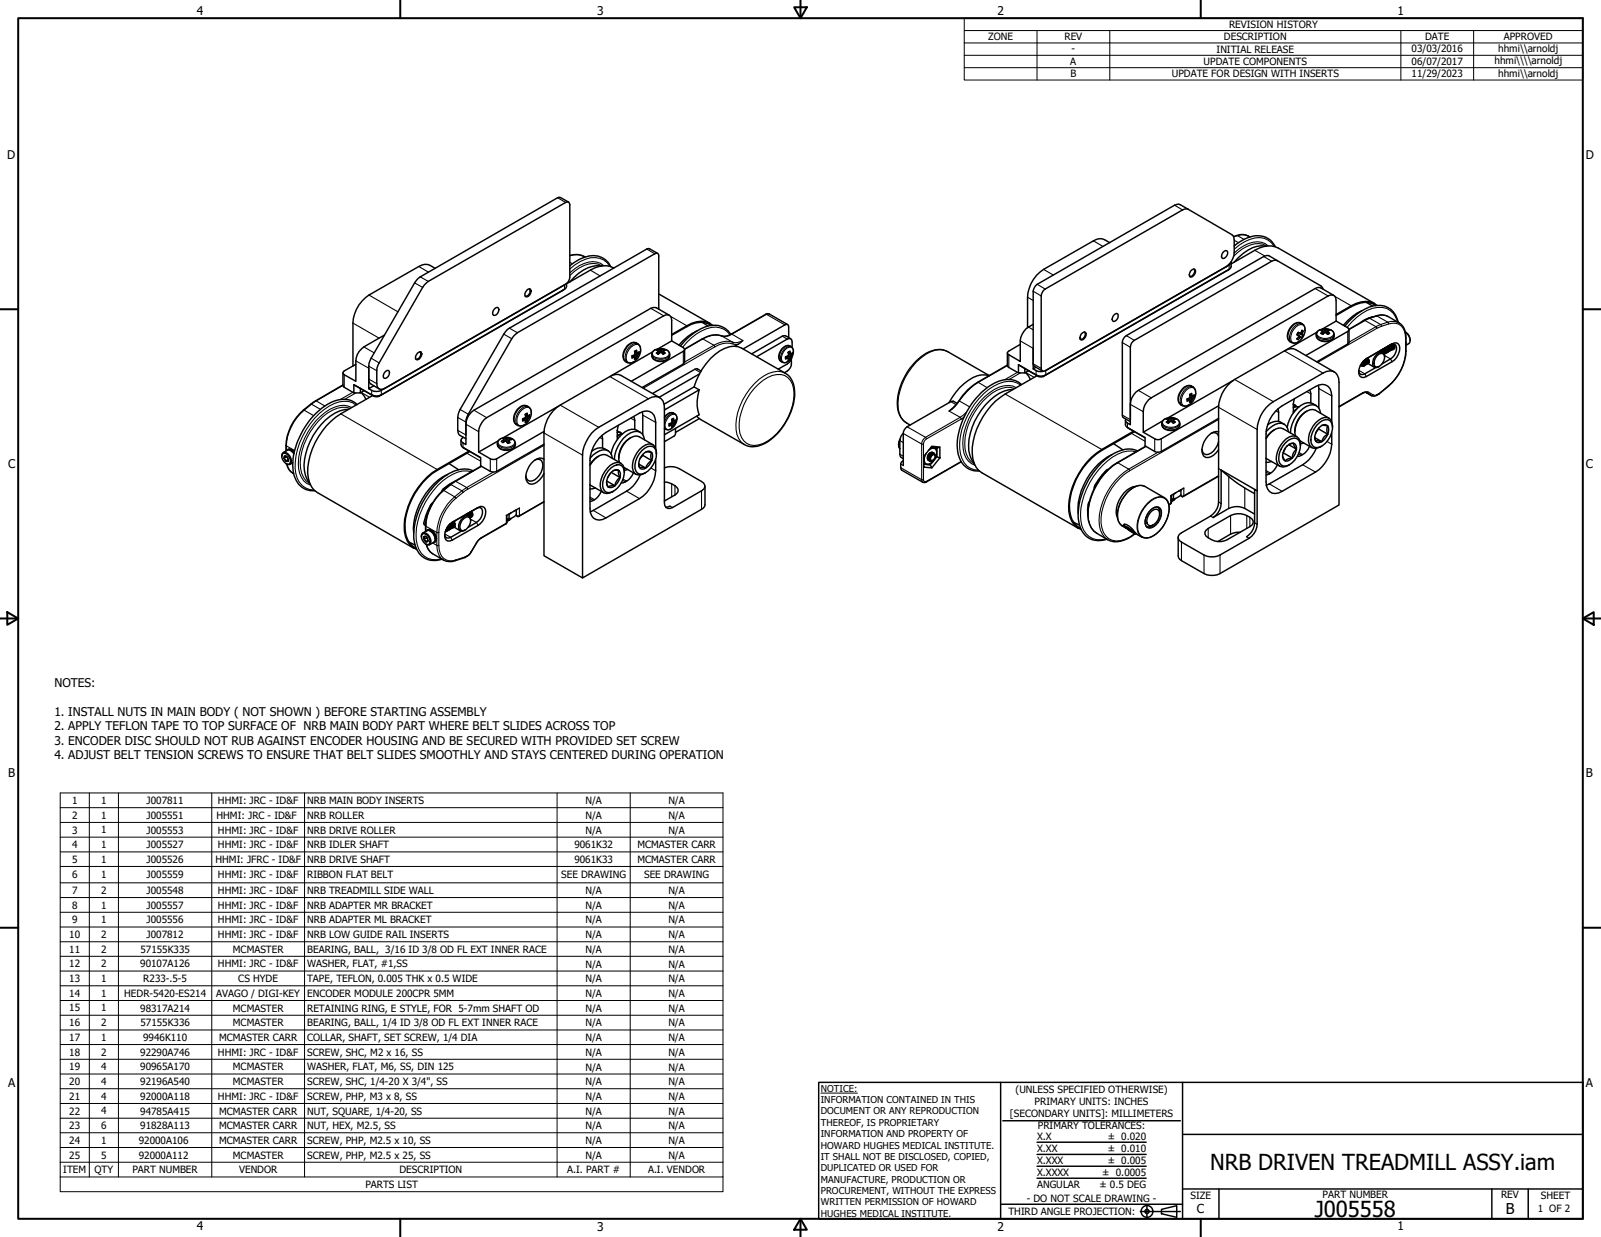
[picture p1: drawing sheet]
<svg xmlns="http://www.w3.org/2000/svg" width="559mm" height="432mm" viewBox="0 0 559 432" stroke-linecap="round" stroke-linejoin="round" font-family="sans-serif">
<defs><g id="words">
<g font-size="7.7">
<text x="422.3" y="408.3">NRB DRIVEN TREADMILL ASSY.iam</text>
<text x="458.9" y="424.8">J005558</text>
</g>
<text font-size="5.2" x="525.5" y="423.8">B</text>
<text font-size="4.3" x="417.8" y="423.5">C</text>
<g font-size="4.2">
<text x="68.7" y="5.3">4</text>
<text x="208.4" y="5.3">3</text>
<text x="348.1" y="5.3">2</text>
<text x="487.8" y="5.3">1</text>
<text x="2.5" y="55.5">D</text>
<text x="553.5" y="55.5">D</text>
<text x="2.8" y="163.4">C</text>
<text x="553.5" y="163.4">C</text>
<text x="19" y="239.8">NOTES:</text>
<text x="19" y="249.9">1. INSTALL NUTS IN MAIN BODY ( NOT SHOWN ) BEFORE STARTING ASSEMBLY</text>
<text x="19" y="254.9">2. APPLY TEFLON TAPE TO TOP SURFACE OF NRB MAIN BODY PART WHERE BELT SLIDES ACROSS TOP</text>
<text x="19" y="259.9">3. ENCODER DISC SHOULD NOT RUB AGAINST ENCODER HOUSING AND BE SECURED WITH PROVIDED SET SCREW</text>
<text x="19" y="264.9">4. ADJUST BELT TENSION SCREWS TO ENSURE THAT BELT SLIDES SMOOTHLY AND STAYS CENTERED DURING OPERATION</text>
<text x="2.9" y="271.4">B</text>
<text x="553.5" y="271.4">B</text>
<text x="2.8" y="379.3">A</text>
<text x="553.5" y="379.3">A</text>
<text x="68.7" y="429.5">4</text>
<text x="208.4" y="429.6">3</text>
<text x="348.1" y="429.6">2</text>
<text x="487.8" y="429.5">1</text>
</g>
<g font-size="3.5">
<text x="429" y="9.8">REVISION HISTORY</text>
<text x="344.9" y="14.1">ZONE</text>
<text x="371.5" y="14.1">REV</text>
<text x="427.2" y="14.1">DESCRIPTION</text>
<text x="497.4" y="14.1">DATE</text>
<text x="524.9" y="14.1">APPROVED</text>
<text x="373.6" y="22.7">A</text>
<text x="374" y="18.3">-</text>
<text x="420.1" y="22.7">UPDATE COMPONENTS</text>
<text x="424.6" y="18.4">INITIAL RELEASE</text>
<text x="492.7" y="18.2">03/03/2016</text>
<text x="492.7" y="22.5">06/07/2017</text>
<text x="521.6" y="22.4">hhmi\\\\arnoldj</text>
<text x="522.9" y="18.1">hhmi\\arnoldj</text>
<text x="373.6" y="27.1">B</text>
<text x="409" y="27.1">UPDATE FOR DESIGN WITH INSERTS</text>
<text x="492.7" y="26.9">11/29/2023</text>
<text x="522.9" y="26.7">hhmi\\arnoldj</text>
<text x="25.1" y="280.7">1</text>
<text x="35.3" y="280.7">1</text>
<text x="51.2" y="280.7">J007811</text>
<text x="76.1" y="280.7">HHMI: JRC - ID&amp;F</text>
<text x="107.2" y="280.7">NRB MAIN BODY INSERTS</text>
<text x="204.3" y="280.7">N/A</text>
<text x="233.3" y="280.7">N/A</text>
<text x="25.1" y="285.8">2</text>
<text x="35.3" y="285.8">1</text>
<text x="51.2" y="285.8">J005551</text>
<text x="75.6" y="285.8">HHMI: JRC - ID&amp;F</text>
<text x="107.2" y="285.8">NRB ROLLER</text>
<text x="204.3" y="285.8">N/A</text>
<text x="233.3" y="285.8">N/A</text>
<text x="25.1" y="291">3</text>
<text x="35.3" y="290.9">1</text>
<text x="51.2" y="291">J005553</text>
<text x="76.1" y="291">HHMI: JRC - ID&amp;F</text>
<text x="107.2" y="291">NRB DRIVE ROLLER</text>
<text x="204.3" y="291">N/A</text>
<text x="233.3" y="291">N/A</text>
<text x="25.1" y="296">4</text>
<text x="35.3" y="296">1</text>
<text x="51.2" y="296.1">J005527</text>
<text x="76.1" y="296.1">HHMI: JRC - ID&amp;F</text>
<text x="107.2" y="296.1">NRB IDLER SHAFT</text>
<text x="200.5" y="296.1">9061K32</text>
<text x="222.5" y="296.1">MCMASTER CARR</text>
<text x="25.1" y="301.2">5</text>
<text x="35.3" y="301.2">1</text>
<text x="51.2" y="301.2">J005526</text>
<text x="75.2" y="301.2">HHMI: JFRC - ID&amp;F</text>
<text x="107.2" y="301.2">NRB DRIVE SHAFT</text>
<text x="200.5" y="301.2">9061K33</text>
<text x="222.5" y="301.2">MCMASTER CARR</text>
<text x="25.1" y="306.3">6</text>
<text x="35.3" y="306.3">1</text>
<text x="51.2" y="306.3">J005559</text>
<text x="76.1" y="306.3">HHMI: JRC - ID&amp;F</text>
<text x="107.2" y="306.3">RIBBON FLAT BELT</text>
<text x="195.8" y="306.3">SEE DRAWING</text>
<text x="224.8" y="306.3">SEE DRAWING</text>
<text x="25.1" y="312">7</text>
<text x="25.1" y="317.2">8</text>
<text x="35.3" y="312">2</text>
<text x="35.3" y="317.2">1</text>
<text x="51.2" y="312">J005548</text>
<text x="51.2" y="317.2">J005557</text>
<text x="76.1" y="312">HHMI: JRC - ID&amp;F</text>
<text x="76.1" y="317.2">HHMI: JRC - ID&amp;F</text>
<text x="107.2" y="312">NRB TREADMILL SIDE WALL</text>
<text x="107.2" y="317.2">NRB ADAPTER MR BRACKET</text>
<text x="204.3" y="312.1">N/A</text>
<text x="204.3" y="317.2">N/A</text>
<text x="233.3" y="312.1">N/A</text>
<text x="233.3" y="317.2">N/A</text>
<text x="25.1" y="322.3">9</text>
<text x="35.3" y="322.3">1</text>
<text x="51.2" y="322.3">J005556</text>
<text x="76.1" y="322.3">HHMI: JRC - ID&amp;F</text>
<text x="107.2" y="322.3">NRB ADAPTER ML BRACKET</text>
<text x="204.3" y="322.3">N/A</text>
<text x="233.3" y="322.3">N/A</text>
<text x="24.2" y="327.5">10</text>
<text x="35.3" y="327.5">2</text>
<text x="51.2" y="327.5">J007812</text>
<text x="76.1" y="327.5">HHMI: JRC - ID&amp;F</text>
<text x="107.2" y="327.5">NRB LOW GUIDE RAIL INSERTS</text>
<text x="204.3" y="327.5">N/A</text>
<text x="233.3" y="327.5">N/A</text>
<text x="24.2" y="332.5">11</text>
<text x="35.3" y="332.5">2</text>
<text x="49" y="332.5">57155K335</text>
<text x="81.3" y="332.5">MCMASTER</text>
<text x="107.2" y="332.6">BEARING, BALL, 3/16 ID 3/8 OD FL EXT INNER RACE</text>
<text x="204.3" y="332.6">N/A</text>
<text x="233.3" y="332.6">N/A</text>
<text x="24.2" y="337.7">12</text>
<text x="35.3" y="337.7">2</text>
<text x="49" y="337.7">90107A126</text>
<text x="76.1" y="337.7">HHMI: JRC - ID&amp;F</text>
<text x="107.2" y="337.7">WASHER, FLAT, #1,SS</text>
<text x="204.3" y="337.8">N/A</text>
<text x="233.3" y="337.8">N/A</text>
<text x="24.2" y="342.8">13</text>
<text x="24.2" y="348">14</text>
<text x="35.3" y="342.8">1</text>
<text x="35.3" y="348">1</text>
<text x="43.3" y="348">HEDR-5420-ES214</text>
<text x="50" y="342.8">R233-.5-5</text>
<text x="75.5" y="348">AVAGO / DIGI-KEY</text>
<text x="83.2" y="342.8">CS HYDE</text>
<text x="107.2" y="342.8">TAPE, TEFLON, 0.005 THK x 0.5 WIDE</text>
<text x="107.2" y="348">ENCODER MODULE 200CPR 5MM</text>
<text x="204.3" y="342.9">N/A</text>
<text x="204.3" y="348">N/A</text>
<text x="233.3" y="342.9">N/A</text>
<text x="233.3" y="348">N/A</text>
<text x="24.2" y="353.1">15</text>
<text x="35.3" y="353.1">1</text>
<text x="49" y="353.1">98317A214</text>
<text x="81.3" y="353.1">MCMASTER</text>
<text x="107.2" y="353.1">RETAINING RING, E STYLE, FOR 5-7mm SHAFT OD</text>
<text x="204.3" y="353.1">N/A</text>
<text x="233.3" y="353.1">N/A</text>
<text x="24.2" y="358.3">16</text>
<text x="35.3" y="358.3">2</text>
<text x="49" y="358.3">57155K336</text>
<text x="81.3" y="358.3">MCMASTER</text>
<text x="107.2" y="358.3">BEARING, BALL, 1/4 ID 3/8 OD FL EXT INNER RACE</text>
<text x="204.3" y="358.3">N/A</text>
<text x="233.3" y="358.3">N/A</text>
<text x="24.2" y="363.3">17</text>
<text x="35.3" y="363.3">1</text>
<text x="50" y="363.3">9946K110</text>
<text x="76.5" y="363.3">MCMASTER CARR</text>
<text x="107.2" y="363.4">COLLAR, SHAFT, SET SCREW, 1/4 DIA</text>
<text x="204.3" y="363.4">N/A</text>
<text x="233.3" y="363.4">N/A</text>
<text x="24.2" y="368.5">18</text>
<text x="35.3" y="368.5">2</text>
<text x="49" y="368.5">92290A746</text>
<text x="76.1" y="368.5">HHMI: JRC - ID&amp;F</text>
<text x="107.2" y="368.5">SCREW, SHC, M2 x 16, SS</text>
<text x="204.3" y="368.6">N/A</text>
<text x="233.3" y="368.6">N/A</text>
<text x="24.2" y="373.6">19</text>
<text x="35.3" y="373.6">4</text>
<text x="49" y="373.6">90965A170</text>
<text x="81.3" y="373.6">MCMASTER</text>
<text x="107.2" y="373.6">WASHER, FLAT, M6, SS, DIN 125</text>
<text x="204.3" y="373.7">N/A</text>
<text x="233.3" y="373.7">N/A</text>
<text x="24.2" y="378.8">20</text>
<text x="24.2" y="383.9">21</text>
<text x="35.3" y="378.8">4</text>
<text x="35.3" y="383.9">4</text>
<text x="49" y="378.8">92196A540</text>
<text x="49" y="383.9">92000A118</text>
<text x="76.1" y="383.9">HHMI: JRC - ID&amp;F</text>
<text x="81.3" y="378.8">MCMASTER</text>
<text x="107.2" y="378.8">SCREW, SHC, 1/4-20 X 3/4&quot;, SS</text>
<text x="107.2" y="383.9">SCREW, PHP, M3 x 8, SS</text>
<text x="204.3" y="378.8">N/A</text>
<text x="204.3" y="383.9">N/A</text>
<text x="233.3" y="378.8">N/A</text>
<text x="233.3" y="383.9">N/A</text>
<text x="354.5" y="381.6">(UNLESS SPECIFIED OTHERWISE)</text>
<text x="24.2" y="389.1">22</text>
<text x="35.3" y="389">4</text>
<text x="49" y="389.1">94785A415</text>
<text x="76.5" y="389.1">MCMASTER CARR</text>
<text x="107.2" y="389.1">NUT, SQUARE, 1/4-20, SS</text>
<text x="204.3" y="389.1">N/A</text>
<text x="233.3" y="389.1">N/A</text>
<text x="352.5" y="390">[SECONDARY UNITS]: MILLIMETERS</text>
<text x="361.1" y="385.8">PRIMARY UNITS: INCHES</text>
<text x="24.2" y="394.1">23</text>
<text x="35.3" y="394.1">6</text>
<text x="49" y="394.1">91828A113</text>
<text x="76.5" y="394.1">MCMASTER CARR</text>
<text x="107.2" y="394.1">NUT, HEX, M2.5, SS</text>
<text x="204.3" y="394.2">N/A</text>
<text x="233.3" y="394.2">N/A</text>
<text x="362.3" y="394.1">PRIMARY TOLERANCES:</text>
<text x="24.2" y="399.3">24</text>
<text x="35.3" y="399.3">1</text>
<text x="48.5" y="399.3">92000A106</text>
<text x="76.5" y="399.3">MCMASTER CARR</text>
<text x="107.2" y="399.3">SCREW, PHP, M2.5 x 10, SS</text>
<text x="204.3" y="399.4">N/A</text>
<text x="233.3" y="399.4">N/A</text>
<text x="361.9" y="397.9">X.X</text>
<text x="386.7" y="398">± 0.020</text>
<text x="24.2" y="404.4">25</text>
<text x="35.3" y="404.4">5</text>
<text x="48.5" y="404.4">92000A112</text>
<text x="81.3" y="404.4">MCMASTER</text>
<text x="107.2" y="404.4">SCREW, PHP, M2.5 x 25, SS</text>
<text x="204.3" y="404.5">N/A</text>
<text x="233.3" y="404.5">N/A</text>
<text x="361.9" y="402.1">X.XX</text>
<text x="361.9" y="406.3">X.XXX</text>
<text x="386.7" y="402.1">± 0.010</text>
<text x="386.7" y="406.3">± 0.005</text>
<text x="22.1" y="409.6">ITEM</text>
<text x="33" y="409.6">QTY</text>
<text x="46.2" y="409.6">PART NUMBER</text>
<text x="83.4" y="409.6">VENDOR</text>
<text x="139.4" y="409.6">DESCRIPTION</text>
<text x="198" y="409.6">A.I. PART #</text>
<text x="226.2" y="409.6">A.I. VENDOR</text>
<text x="361.9" y="410.5">X.XXXX</text>
<text x="384.7" y="410.5">± 0.0005</text>
<text x="127.6" y="414.7">PARTS LIST</text>
<text x="358.4" y="419.7">- DO NOT SCALE DRAWING -</text>
<text x="361.9" y="414.6">ANGULAR</text>
<text x="383.8" y="414.7">± 0.5 DEG</text>
<text x="415.5" y="418.4">SIZE</text>
<text x="461.6" y="418.3">PART NUMBER</text>
<text x="523.9" y="418.3">REV</text>
<text x="537.8" y="418.4">SHEET</text>
<text x="352" y="424.2">THIRD ANGLE PROJECTION:</text>
<text x="536.7" y="423.2">1 OF 2</text>
</g>
<g font-size="3.3">
<text x="286.5" y="381.1">NOTICE:</text>
<text x="286.5" y="385">INFORMATION CONTAINED IN THIS</text>
<text x="286.5" y="389">DOCUMENT OR ANY REPRODUCTION</text>
<text x="286.5" y="392.9">THEREOF, IS PROPRIETARY</text>
<text x="286.5" y="396.9">INFORMATION AND PROPERTY OF</text>
<text x="286.5" y="400.9">HOWARD HUGHES MEDICAL INSTITUTE.</text>
<text x="286.5" y="404.9">IT SHALL NOT BE DISCLOSED, COPIED,</text>
<text x="286.5" y="408.9">DUPLICATED OR USED FOR</text>
<text x="286.5" y="412.8">MANUFACTURE, PRODUCTION OR</text>
<text x="286.5" y="416.8">PROCUREMENT, WITHOUT THE EXPRESS</text>
<text x="286.5" y="420.8">WRITTEN PERMISSION OF HOWARD</text>
<text x="286.5" y="424.8">HUGHES MEDICAL INSTITUTE.</text>
</g>
</g></defs>
<!-- layer: Visible (ANSI) -->
<g fill="none" stroke="#000" stroke-width=".51">
<path d="M198.4 70.5l-2.8-1.5h-1l-48.6 28.2-1.3 1.5-15.2 26.3a10.2 10.2 0 0 0-.8 7.3l.4 1.4 3.2 2.1M414.8 73.1l15.2 8.8 .7 1a13.8 13.8 0 0 1-.5 7.5l-.6 1.1-1.6 1.6M414.8 73.1l-3.4-1.9-1.4 .4-48 27.7a3.6 3.6 0 0 0-1.4 2.4v25.3l.5 .9 2.8 1.6M414.8 73.1l-1.3-.1-.8 .3-47.9 27.6a3.2 3.2 0 0 0-1.4 2.4v25.3l.5 .9 .4 .1 64.7-37.1 .7-1.1M148.1 99.5l1.4-1.3 48.5-27.7h.4l.5 .9v25.4a3.1 3.1 0 0 1-1.5 2.4l-63.1 36.4a1.72 1.72 0 0 1-2 .1 1.72 1.72 0 0 1-.8-1.8v-4.5l.4-1.8zM151.9 93.7a4.5 4.5 0 0 0-5.7-.7l-17.4 10a12.3 12.3 0 0 0-5.6 9.8v15M197.1 99.4l-64 36.9a4.1 4.1 0 0 1-4.4-.6M198.9 92.8a12.1 12.1 0 0 1 9.9-3.4 6.5 6.5 0 0 1 4.4 3.7M198.9 89.2a6.3 6.3 0 0 1 5.3 .5M209.8 92.9a11.1 11.1 0 0 0-9.5 3.9l-1.5 1.7M209.9 92.6l.3 .2M214.2 93.5a8 8 0 0 0-8.1 .8l-8.4 4.7v1l-.7 1"/>
<path d="M214.2 93.5h.1M229.6 88.5l-2.8-1.6h-1.1l-48.7 28.2-1.2 1.5-15.2 26.3a11.4 11.4 0 0 0-.8 7.3l.3 1.4 2.5 1.6M387.3 84.7a4.5 4.5 0 0 0-5.7-.6l-17.4 9.9a12.3 12.3 0 0 0-5.6 9.8v10.6M415.2 96.5h.3M415.5 94.6l1.1-.7 .4 .1a1.89 1.89 0 0 1-1.5 2.7 1.39 1.39 0 0 1 0-2.1zM416.7 93.9a1.8 1.8 0 0 1-1.2 2.6M417 94.6h.1M427.3 87.7l.5-.3 .4 .2a1.85 1.85 0 0 1-1.4 2.6 1.52 1.52 0 0 1 .5-2.5zM429 94l-64 36.9a3.4 3.4 0 0 1-3.4 0l-6.1-3.6v2.9h2.2v-1.5M429 94l-64.9 37.4h-1.6l-7-4.1M429.7 91.5v1.6l-.7 .9M429.7 92.1l8.3-4.7a8.2 8.2 0 0 1 8.1-.8l33.7 19.4"/>
<path d="M430.5 82.6a5.4 5.4 0 0 1 5.7 .1M430.8 85.9a11.8 11.8 0 0 1 10.2-3.3l.9 .3a6.4 6.4 0 0 1 3.2 3.2M441.7 85.9a11 11 0 0 0-9.5 4l-1.5 1.7M441.8 85.7l.3 .2M445.8 91l15.3 8.8 .7 1.2M445.8 91l-3.3-1.8-1.4 .3-48 27.7a3 3 0 0 0-1.4 2.4v25.3l.4 .9 2.4 1.4M445.8 91l-.5-.2-1.4 .4-48 27.6a2.81 2.81 0 0 0-1.4 2.4v25.3M134.2 117l-7.2 4.1a6.2 6.2 0 0 0-2.8 4.9v7.1l-4.1-2.3-.4-.7 .4-.6 4.1-2.3M172.7 107.8l1-.5a1.69 1.69 0 0 1 .1 1.9 1.69 1.69 0 0 1-1.6 .8 1.71 1.71 0 0 1 .5-2.2zM183.9 101.3l1-.5a1.69 1.69 0 0 1 .2 1.9 1.69 1.69 0 0 1-1.6 .9 1.71 1.71 0 0 1 .4-2.3zM184 103.3v.1M185.1 101.4l-.3-.6a1.7 1.7 0 0 1-1.5 2.6"/>
<path d="M185.1 101.5h.1M197 101l-64.8 37.4h-1.6l-7.1-4.1M197 101l-.8 .5M229.9 107.9v-18.6l-.3-.8-.5-.1-48.5 27.7-2 2.1-15.2 26.4-.7 1.8-.1 5.4M229.9 102.6l17.9 10.3M233.6 110l-4.5-2.6h-1.3l-.7 .2-61.7 35.6a6.2 6.2 0 0 0-2.8 4.9v7.1l-1.5-1-.2-.5 .8-1M234.4 119l-4.7 2.7M243.3 115.4a18.3 18.3 0 0 0-6.3 5.1M245.2 112.5l1.9 1.3M248.2 113.6a7.7 7.7 0 0 0-8.5 .4l-5.3 3M248.7 113.5a7.5 7.5 0 0 0-9 .2l-5.3 3.1M255.1 116.7a7.4 7.4 0 0 0-10.6-1.9 22 22 0 0 0-7 6"/>
<path d="M259.3 118.9l-2.8 1.9M274.9 113.3l-7-3.8-12.7 7.1a5.1 5.1 0 0 1-4.9 .3l-1.7 .1-2.6 .9-7 4M275.3 117.9l-.1-4.3-.8-.4-15 8.6M276 118.2l-1.8-1-1.2 .1-10.6 6.2M360.6 113.2a6.9 6.9 0 0 0-4.5 5.8v7.2l-4-2.4-.5-.6 .5-.6 4-2.4M377.1 118.4l.3 .1M377.1 118.5h.3M377.4 116.6l1-.7 .4 .1a1.85 1.85 0 0 1-1.4 2.7 1.39 1.39 0 0 1 0-2.1zM378.5 115.9a1.8 1.8 0 0 1-1.1 2.6M378.8 116.5v.1M388.6 110.2l1-.8 .5 .1a1.85 1.85 0 0 1-1.5 2.7 1.34 1.34 0 0 1 0-2zM452.7 116.7l1.6 1.2"/>
<path d="M452.7 116.7l1.4 1M452.7 116.8l.5 .4M452.8 118.2l.3 .4M453.1 116.1l1.4 .6M453.2 117.7l.4 .3M453.3 117.3l.6 .5M454.1 116.1l.5 .3M454.3 117.9l-.4-.1-.8 .8M454.3 115.5l.6 .1M454.6 116.9l-1.6-.7 1.9 .8M454.9 115.6l-.5-.3-.4 1-.9-.3-.2 .4-.2 .4 .6 .6-.7 .9 .5 .3M454.9 117l-.6 .9"/>
<path d="M454.9 115.6l-.4 1.1 .4 .3M455.5 115.3a4.7 4.7 0 0 1-4.1 4.5 3 3 0 0 1-1.3-5 3.2 3.2 0 0 1 4.5-1.7 2.24 2.24 0 0 1 .9 2.3M459.7 116l-10.9 6.2M460.6 115.1a2.1 2.1 0 0 0-1.1 2.3 2.1 2.1 0 0 0 1.9 1.7 3.7 3.7 0 0 0 4.2-1.4v-.5a1.8 1.8 0 0 0-1.1-2.1M460.6 115.2l2.2-.4 1.7 .4M461.5 115.8l.1 .8M461.6 114.9h1.8M461.6 115.6l.2 1M462.2 115v1.2M462.5 115.1v1M462.9 115v1.2M463.4 114.9l.7 .4-.7 .3 .7 .7-.7 .4-.9-.6-.9 .6-.6-.4 .6-.7-.6-.3 .3-.2 .3-.2 .2 1.6"/>
<path d="M463.4 114.9l-.2 1.6M463.4 115.6l-.1 1M463.5 115.8v.8M465.5 103.1l-4.4-2.6-.7-.2-1.4 .4-61.7 35.6a6.2 6.2 0 0 0-2.8 4.9v7.1l-1.5-1-.1-1M466.3 112.1l-4.7 2.7M470.9 115.1l-.2 4.7-11.1 6.5M470.9 114.9a27.2 27.2 0 0 1 9.5-4.7 5 5 0 0 1 4.1 .3l3.8 2.2a5.6 5.6 0 0 1 2.4 5.3 18.4 18.4 0 0 1-6.1 16.8l-3.3 2.7M475.2 108.5a17.8 17.8 0 0 0-6.3 5M477.1 105.6l1.9 1.3M479.1 110.7a8.4 8.4 0 0 0-3.9 1.7M480.1 106.7a7.5 7.5 0 0 0-8.5 .4l-5.3 3M480.6 106.6a7.6 7.6 0 0 0-9 .1l-5.3 3.1"/>
<path d="M488.1 112.5a7.2 7.2 0 0 0-10.3-5.2 21.3 21.3 0 0 0-8.4 6.6M492.2 118.9v-.2a3.3 3.3 0 0 0-1.7-2.7 2.83 2.83 0 0 1 1.2 4l-1 .5M119.7 130.1l.1 4.8 3.7 2.3M119.7 134.4l-9.6 5.6a19.5 19.5 0 0 0-10.3 15.4v2M125.8 135.6v1.6h-2.3v-2.9l6.2 3.6a3.9 3.9 0 0 0 3.4 0M126 137l1.8 2.4M127.1 136.3l-1.3 .9M128.7 128.5v7.2l1.7-1M130.1 138l-11.2 6.5a25.5 25.5 0 0 0-11.5 20.7 8.2 8.2 0 0 0 3.4 6.8l33.7 19.4M134.5 129.7l1-.4a1.69 1.69 0 0 1 .2 1.8 1.69 1.69 0 0 1-1.7 .9 1.71 1.71 0 0 1 .5-2.3zM145.7 123.3l1-.5a1.3 1.3 0 0 1 0 2.1l-.5 .5-.9 .1a1.71 1.71 0 0 1 .4-2.2zM145.9 125.3h-.1"/>
<path d="M146.6 122.8l.3 .7M146.8 123.1a1.76 1.76 0 0 1-1.6 2.2M220.3 133.1l18.5-10.7 .2-.4-.5-.7-4.1-2.3-.1-8.1a1.67 1.67 0 0 0-2.7-.7l-61.7 35.6a6.7 6.7 0 0 0-2.8 4.9v7.1l4 2.3 1.2 .3 1.1-.3 16.5-9.5M220.6 124.3l.7 .5M220.8 124.1l.8 .7M221.2 124l1.1 .5M221.6 122.9l1.5 .7v-.8l-.7 .5-.2-1-.7 .4 .1 1.1-1 .4v.8l1-.2-.1 .7 .7-.4-1.3-1M221.6 122.6l.7 .4M221.6 122.8l.8 .5M221.6 123.8l.8 .5M221.6 123.3l1 .7M223.1 123.6l-.7 .7-.2 .8"/>
<path d="M223.6 122.3a2.52 2.52 0 0 0-1.7-2.7 2.52 2.52 0 0 0-3 1 4 4 0 0 0-.5 5.6 2.28 2.28 0 0 0 2.9 0M223.6 122.3l-.8 2.5-1.4 1.4M227.7 122.9l-14.4 8.3M228.2 122.4a4.1 4.1 0 0 1 5.5 .8 2.5 2.5 0 0 1-3.1 3 2.45 2.45 0 0 1-3-3zM229.6 122.7l.1 .9M229.7 121.9l-.6 .3 .6 .3-.6 .8 .6 .3 .9-.6 .9 .6M229.7 121.9h1.8M229.7 121.9l.2 1.5M229.7 122.5l.2 1M230.3 138.8l-13.5-7.7a3.8 3.8 0 0 0-3.9 .3l-17.4 10a12.1 12.1 0 0 0-5.6 9.7v42.9l13.4 7.7M230.3 122v1.2M230.6 122v1"/>
<path d="M230.9 122l.1 1.2M231.3 123.4l.2-1.5 .7 .3-.7 .3 .7 .8-.7 .3M231.5 122.5l-.1 1M231.6 122.7l-.1 .9M239 122v4.4l-.5 .7-14.3 8.2M242.3 135.1a21.7 21.7 0 0 1 10.7-13.5 6.3 6.3 0 0 1 5.9-.1l15.2 8.8a8.6 8.6 0 0 1 3.1 9.3 21.7 21.7 0 0 1-10.8 15.5l-2 .7a6.2 6.2 0 0 1-4.6-.6l-15.3-8.8-1.3-1.1M242.3 135.1l1.7 1M242.3 135.1l-10.5 6M244 136.1a13.7 13.7 0 0 0 0 8.7l-12.1 6.9M244 136.1l-12.1 7M244.1 130.6l-14 8.1M244.7 129.5l-1.2-.7-1 .1-14.7 8.5"/>
<path d="M274.2 124.6l.8 .5M274.8 124.3l1.1 .5M275.1 123.3l1.5 .6 .1-.5-.1-.3-.6 .5-.3-1-.6 .4v1.1l-.9 .4-.1 .4 .1 .4 .9-.2v.7l.6-.4-1.3-.9 .7 .6M275.1 122.9l.8 .4M275.1 123.1l.9 .5M275.1 124.1l.9 .5M275.2 123.6l1 .7M276.1 125.6a3.6 3.6 0 0 1-2.3 4.5M276.4 124.7a3.5 3.5 0 0 1-1.6 2.4l-3.1 1.7M276.5 121.3l-.1-2.6-.4-.5h-.5l-11.4 6.3M276.6 123.9l-.9 1.5M276.9 122.9a2.08 2.08 0 0 0-1.4-2.2 2.08 2.08 0 0 0-2.4 .8 3.2 3.2 0 0 0-.5 4.7 2.65 2.65 0 0 0 3.9-1.7l.4-1.6"/>
<path d="M351.6 123.2l.1 4.8 3.8 2.2M351.6 127.4l-10.4 6.1a26.4 26.4 0 0 0-7.7 7.9l-2.2 2.1M353.6 136a13.5 13.5 0 0 0-9.6 5.3 22.2 22.2 0 0 0-5.9 16l1 3.1 .9 1.1M356.6 134.2a8.7 8.7 0 0 0-11 .4 26.9 26.9 0 0 0-11.5 21.8 7.8 7.8 0 0 0 5.9 7.9l1.8 .1M357.9 130l1.8 2.5M359 129.4l-1.3 .8M360.6 121.6v7.2l1-.6M360.6 128.8a4 4 0 0 0 3.7 .8M362 131.1l-11.2 6.4a25.3 25.3 0 0 0-11.5 20.7 7.9 7.9 0 0 0 3.4 6.8l33.7 19.4M364.9 129.3h.1M414.3 139.3l.8 .5M415 139l1.1 .6"/>
<path d="M415.2 137.7l.7-.3 .3 .8 .6-.3v.7M415.2 137.7l.2 .7-.3 .6-.8 .3v.7l1-.2-.1 .7 .7-.4M415.3 139.8l-.7-.6 1.3 .9M415.3 138l1.5 .6M415.3 137.7l.8 .3M415.3 137.9l.9 .3M415.3 138.7l.9 .6M415.4 138.4l1 .7M416.8 138.6l-.6 .7-.3 .8M430.5 132.8l-22.7 13M451.8 139.2l-.4 1.8v3.1M455.8 124.1l14.9-8.7v-.7l-.3-.3-4.1-2.3-.1-8.1a1.67 1.67 0 0 0-2.7-.7l-61.7 35.6a6.2 6.2 0 0 0-2.8 4.8v7.2l4 2.3a2.22 2.22 0 0 0 2.3 0l20-11.5"/>
<path d="M457.1 136.1l.4 1.4v3.2M460.2 134.5l.1 7.9M465.7 129.9l-13.5-7.9a4 4 0 0 0-3.9 .5l-17.4 10a12.3 12.3 0 0 0-5.6 9.7v33.1a6.1 6.1 0 0 1-2.8 4.8l-10.1 5.9a1.7 1.7 0 0 0-1.2 1.6 1.7 1.7 0 0 0 1.2 1.6l7.8 4.5a6.2 6.2 0 0 0 5.6 0l10.2-5.8a6.2 6.2 0 0 0 2.8-4.9v-11.7M475.2 126.9l-.1 .6h-.2M475.7 127.3l-.2-.7 .2 1.1-.4 .1-.5-.2M475.7 126.2l.4 1.2-.2 .4h-.3M476 125.9l.5 1.1-.4 .6M476.1 126.8l-.4-.6a1.1 1.1 0 0 1 .2 1.6M476.3 125.6a1.39 1.39 0 0 1 .3 1.8M476.4 126.6l-.3-.7a1.18 1.18 0 0 1 .1 1.7M476.7 125.5l.4 .7M476.8 126.4l-.4-.7 .4 1.1v.5l-.4 .1"/>
<path d="M476.9 137l1.8 1.1 .9 .2 1.8-.9M476.9 125.2a5.6 5.6 0 0 0-2.6 5.5 1.57 1.57 0 0 0 2.6 .7l9-5.2a5.6 5.6 0 0 0 2.5-5.5 1.55 1.55 0 0 0-2.5-.7l-9.1 5.3M476.9 127.1h.1a1.24 1.24 0 0 0-.4-1.7l.6 1.2-.4 .6M476.9 125.2l.6 1.2-.4 .6M477 125.2a1.22 1.22 0 0 1 .3 1.7M477 137.1l-.6-.1-.8 .3-8.2 4.7M477.1 125.3l.4 .7M477.4 125l.2 .2M477.5 126.9l2.2 1.3M477.5 125v.2M477.6 126.7h.1a1.32 1.32 0 0 0-.4-1.7l.6 1.2-.4 .6M480.1 128.3l-4.5 2.4h-.7l-.7-1.2"/>
<path d="M480.6 124.3a1.62 1.62 0 0 1 2.4-.6 3.4 3.4 0 0 1-2.4 4.4l-.6-.1a2.83 2.83 0 0 1 .6-3.7zM481.6 122.5l1.1 .6M482 122.4l.2 .4M482.2 122.1l.6 1M482.3 122.1l.6 1.1M482.3 122.2l.5 .7M482.6 121.9l.5 .9v.8M482.7 122l.5 .7M483.1 121.8l.4 .8M483.3 124.7a1.35 1.35 0 0 0-.4-1.4 1.35 1.35 0 0 0-1.4-.2 4 4 0 0 0-2.2 4.7l1.1 .5 1-.4M483.3 121.5l.6 1.2-.4 .6M483.4 123.4a1.25 1.25 0 0 0-.4-1.7l.6 1.2-.1 .5-.3 .1"/>
<path d="M483.4 121.5a1.22 1.22 0 0 1 .3 1.8M483.4 123.4l-.1 .1M483.4 121.6l.5 .8M483.7 121.3l.6 1.2-.4 .6M483.7 121.3a1.32 1.32 0 0 1 .4 1.8M483.8 121.4l.5 .7M484.1 121.2l.5 .7M484.4 122.9a1.27 1.27 0 0 0-.4-1.8l.6 1.2-.4 .6M484.4 120.9l.5 1.1v.6l-.3 .1M484.4 120.9a1.39 1.39 0 0 1 .4 1.8M484.5 121l.4 .7M484.8 120.8l.5 .7"/>
<path d="M484.9 122.5l.4-.6-.6-1.2a1.18 1.18 0 0 1 .4 1.8M485.1 120.5l.5 1.2-.3 .6M485.1 120.5a1.22 1.22 0 0 1 .4 1.7M485.2 120.6l.4 .7M485.3 120.3l1.4-.2a3.3 3.3 0 0 1-1.4 5.2l-2.9 1.7M485.5 120.3l.5 1.2-.4 .6M485.6 120.4l.4 .7M485.8 120.1l.5 1.2-.3 .6M486.2 120.1a1.01 1.01 0 0 1 .7 1.1 1.01 1.01 0 0 1-1.1 .8 1.32 1.32 0 0 0-.3-1.7M486.3 120.9l-.4-.8a1.19 1.19 0 0 1 .3 1.8M486.5 120.5l.2 .8-.4 .4M486.5 121.6v.1"/>
<path d="M486.7 121.5h.1M486.7 120.8l.1 .5-.3 .3M98.4 159.3l.1-.9 .4-.4a2.73 2.73 0 0 1 2.3 4.1l-1.2-.1M98.7 158.4a2.37 2.37 0 0 1 2.5 3.3l-.3 .4a2.65 2.65 0 0 1-2.2-3.7zM98.9 158l1.4-.8a2.04 2.04 0 0 1 2.3 1.2M99.9 159.3l-.6-.1-.2 .8 .6 .9 .8 .1a1.26 1.26 0 0 1-1.2-1.8l.8 .2M100.1 157.3l.4-.4a2.18 2.18 0 0 1 2.2 1.2M100.1 159.4a1.34 1.34 0 0 1 .4 1.6l.1-.5M100.1 159.4l-1 .6M100.2 159.6l.3 .4M100.4 157a1.58 1.58 0 0 1 2.3 .7M101.5 157.3l1.1 1"/>
<path d="M121.7 142.9a14.3 14.3 0 0 0-11 7.1 21.7 21.7 0 0 0-4.5 14.2l1 3.1 .8 1.2M124.7 141.2a8.3 8.3 0 0 0-10.3-.1 27 27 0 0 0-12.2 21.2 8.7 8.7 0 0 0 4.5 8.6l3.2 .4M160.9 153.7v1.5l.7 1M161.6 156.2l6.2 3.6M163.8 157.4l-11.2 6.5a24.7 24.7 0 0 0-11.4 21.6 7.3 7.3 0 0 0 4.3 6.3M164 157.6l-11.4 6.6a24.3 24.3 0 0 0-11.2 20.8 7.3 7.3 0 0 0 3.8 6.3M173.9 153.9l-6.8 3.9M174.8 153.1a2.16 2.16 0 0 0-1.1 2.6 2.16 2.16 0 0 0 2.4 1.5 2.77 2.77 0 0 0 3.8-2.5 3.5 3.5 0 0 0-5.1-1.6M175.7 153.6l.1 .7M175.9 153.4l.1 .8M176.3 152.8l-.8 .2 .4 .4-.9 .7 .5 .4 1-.5 .7 .7 .8-.2-.4-.8 .8-.2-.4-.5M176.3 152.8l1.7 .2"/>
<path d="M176.3 152.8v1.3M176.7 153l-.1 1.1M177 153l-.1 1.4M177.3 153l.1 1.7M177.6 153.7l-.1 1M177.6 153.9l-.1 .8M178 153l-.1 .5M182.4 146.2l.7 .5M182.6 146.1l.8 .6M183.1 146l1 .5M183.4 144.9l1.5 .6v-.7l-.6 .4-.3-.9-.7 .4 .1 1-1 .5v.4v.3l1-.2-.1 .7 .7-.3-1.3-1M183.4 144.6l.7 .4"/>
<path d="M183.4 144.8l.9 .4M183.4 145.7l.9 .5M183.5 145.3l1 .7M184.9 145.5l-.6 .7-.3 .9M185.4 144.3a2.52 2.52 0 0 0-1.7-2.7 2.52 2.52 0 0 0-2.9 1.1 3.9 3.9 0 0 0-.6 5.5 2.28 2.28 0 0 0 2.9 0M185.5 144.3l-.9 2.5-1.4 1.4M189.9 155.1l-16.5 9.4-1.1 .3-1.2-.3-3.3-1.9v-2.8l-6.2-3.6M195 141.7l-19.2 11M205.9 160a5.6 5.6 0 0 1 6.4-2.6l1.2 1.5 .2 1.1M208.9 159.3a7.4 7.4 0 0 0-3 2.8M210.1 152l.2 1.2v3.2M212.3 157.4a4.3 4.3 0 0 0-5.8 .1"/>
<path d="M215.5 151a1.33 1.33 0 0 1 1.6 .4M215.5 150.9l1.2 .2M215.5 150.4l.5 .4M215.8 148.5l-.3 1.7v3.2M217.2 151.5l-1.7 .8M217.2 151.4l-.9 .2-.8 .5M220.2 152.8a8.1 8.1 0 0 0-4.2 7.3M221.2 145.4l.4 1.3v3.2M223.5 150.9a4.5 4.5 0 0 0-6.5 .8 12.6 12.6 0 0 0-3.7 6.8M224 157.3a3.6 3.6 0 0 1 3.9-1.4 4.7 4.7 0 0 1 .1 6.3 5.6 5.6 0 0 1-4.8 3.3 2.7 2.7 0 0 1-1.6-3.2 8.5 8.5 0 0 1 2.4-5zM224.2 143.8l.1 7.9M224.3 158.7v.2"/>
<path d="M224.7 158.3a1.7 1.7 0 0 1 1.5-.9 1.7 1.7 0 0 1 1.5 1.1 4.8 4.8 0 0 1-3.5 5.3 1.71 1.71 0 0 1-1.2-2.5 5.6 5.6 0 0 1 1.7-3zM225 153.5a3.1 3.1 0 0 0-1.7-2.7 3.1 3.1 0 0 0-3.3 .3 11.6 11.6 0 0 0-5.6 9.3M225.3 157.9l2.2 .1a3.2 3.2 0 0 0 0 2.8 4.5 4.5 0 0 0-2.1 2.6l-2.1-.1-.4-1.4M227.9 155.3l-4.8-2.8a5 5 0 0 0-5.5 2.8 8.2 8.2 0 0 0-1.4 6.1M228.9 156.3v-8.9a3.5 3.5 0 0 0-1.7-3.5 3.5 3.5 0 0 0-4 .3l-11.7 6.7a12.3 12.3 0 0 0-5.6 9.8v16.8a3.4 3.4 0 0 0 1.7 3.6 3.4 3.4 0 0 0 3.9-.3l11.7-6.7a13.5 13.5 0 0 0 5.7-13.8M229.1 158.4a2.66 2.66 0 0 0-.9-2.8 2.66 2.66 0 0 0-2.9-.3 8.6 8.6 0 0 0-4.3 9 2.66 2.66 0 0 0 4.4 .7M231.9 145.6a2.44 2.44 0 0 1 3.6-1.1 1.82 1.82 0 0 1 .8 1.8M231.9 149.6h.1M232 149.6a1.77 1.77 0 0 0 2.4 0M233.6 148l.7 .5M233.7 147.9l.8 .6M233.8 147.8l1.3 1-.7 .4 .1-.7-.9 .2v-.7"/>
<path d="M234.2 147.7l1.1 .6M234.4 146.4l.9 .3M234.4 146.6l1 .3M234.5 146.7l1.5 .6v-.7l-.6 .3-.3-.9-.7 .4 .1 1-.9 .6M234.5 147.4l.9 .6M234.6 147.1l1 .6M235.8 149.5v1.8l-.3 .7-3.6 2.2M236 147.3l-.9 1.5M236.3 146.3l-.5 1.6-1.4 1.7M244.1 146.1l-8.3 4.8M314.2 153.3a3.4 3.4 0 0 0-.1 3.4M315.3 151.3a3.6 3.6 0 0 0-1.2 2.5l.1 5.5 1.1 .8"/>
<path d="M322.5 159.3v2.4M324 157.2a1.66 1.66 0 0 1 2.8 0 4.2 4.2 0 0 1-3.1 4.9 1.93 1.93 0 0 1-.8-3.1l.4-.8M324.4 158.3l-.6 1M324.6 158.1a1.77 1.77 0 0 0-.4 2.6M324.8 158.6l-.6 .9M324.9 156.3l1.9 .1a4.6 4.6 0 0 1-2.6 5.8l-1.7-.3M324.9 156.2l2.1 .2M325.1 159.2l.5-.4 .7 .1a1.35 1.35 0 0 1-1.4 1.8l-.1-1zM325.2 155.8l2.8 .3v3.7l-2.8 3.5-2.7-.2v-3.8zM325.4 157.9a1.81 1.81 0 0 0-1 2.9M325.5 158.6a1.67 1.67 0 0 0-.8 2M325.7 158.1a1.66 1.66 0 0 0-1.7 .7 1.66 1.66 0 0 0 0 1.9"/>
<path d="M325.9 158.2a1.69 1.69 0 0 0-1.6 .9 1.69 1.69 0 0 0 .2 1.9M326.2 158.5l-.2-.3a1.81 1.81 0 0 0-1.8 2.3M326.5 159.3l-.4-.9a1.51 1.51 0 0 0-1.1 2.4h.2M327 158.6v.8l-.2-.1M328 159.8l-1-.4-.6 .7M328 156.1l-1 .3v1M331.2 140.6a17.7 17.7 0 0 1 11.3-9.7l2.8 .2-14.5-8.4a8.6 8.6 0 0 0-9.6 2.1 21.1 21.1 0 0 0-7.8 18.1l.2 1.1a7 7 0 0 0 4.1 4.4M334 140.8l-1.2-.7-.9 .1-15.3 8.8a2.95 2.95 0 0 0-1.3 2.3v11.2M388.1 158.7a22.5 22.5 0 0 0-11.8 20.5M388.7 154.9l3.2 2.1M392.8 146.7v1.6l.7 .9M393.5 149.2l6.2 3.6"/>
<path d="M395.7 150.5l-11.1 6.4a25.2 25.2 0 0 0-11.5 21.7 7.3 7.3 0 0 0 4.3 6.2M396 150.7l-11.4 6.5a24.4 24.4 0 0 0-11.3 20.8 7.3 7.3 0 0 0 3.8 6.4M397.1 157.4a9.6 9.6 0 0 0-9.3 1.5 27 27 0 0 0-11.4 22.2 7.5 7.5 0 0 0 6.8 7.6l3.2-.5M399.9 155.8l-10 5.7a21.7 21.7 0 0 0-10 20 6.6 6.6 0 0 0 2.9 4.7 10 10 0 0 0 7.1 2.9 11.6 11.6 0 0 0 6.2-2.7M405.8 146.9l-6.8 4M405.9 146.8a3.9 3.9 0 0 1 5.8 .5 2.5 2.5 0 0 1-3 3 2.44 2.44 0 0 1-2.6-.8 2.44 2.44 0 0 1-.2-2.7zM407.7 146.8v.9M407.8 147.7l.9-.6 .9 .6M407.8 145.9l.9 .2 .9-.2M407.8 146.6l.1 1M408 147.5l-.2-1.6-.7 .4 .7 .3-.7 .7 .7 .4M408.4 146l-.1 1.3"/>
<path d="M408.7 146.1v1M409 146l.1 1.3M409.5 146.6l-.1 1M409.6 145.9l.6 .4-.7 .3 .7 .7-.6 .4M409.6 145.9l-.3 1.6M409.6 146.8v.9M415.1 141.2a2.51 2.51 0 0 1-3.2 0 2.51 2.51 0 0 1-.5-3.2 4.6 4.6 0 0 1 4-3.4 3.2 3.2 0 0 1 1.1 5.3l-1.4 1.4M422.7 151.3a1.74 1.74 0 0 1 2.6 .9M425.3 146l-20 11.6-1.1 .3-1.2-.3-3.3-2v-2.8l-6.2-3.6M425.3 150.7a5 5 0 0 0-5.1 3.5 5 5 0 0 0 0 5.1 2.75 2.75 0 0 0 3.4-.4l1.7-1.9M425.3 154.2a5.2 5.2 0 0 1-4.4 4.5l-.7-.3-.7-1.6M441.9 150.7a7.3 7.3 0 0 1 5.5-2.9 3.1 3.1 0 0 1 2.3 2.9"/>
<path d="M444.9 150a7.1 7.1 0 0 0-3 2.9M446 142.7l.3 1.3v3.1M447.7 159.1l.9 1.8a2.95 2.95 0 0 1 2.4-1M448.2 148.1a4.3 4.3 0 0 0-5.7 .2M448.7 154.6a3.8 3.8 0 0 1 3.9-1.5 3 3 0 0 1 1.2 3.6 7.8 7.8 0 0 1-4.9 6 2.3 2.3 0 0 1-2.6-3.1 7.9 7.9 0 0 1 2.4-5zM448.7 156.3l-.8 1.8 3.1 1.8M449.1 155.8a2.32 2.32 0 0 1 2.9-.8 4.3 4.3 0 0 1-2.2 5.8 1.51 1.51 0 0 1-1.7-.2 1.51 1.51 0 0 1-.4-1.7 5.1 5.1 0 0 1 1.4-3.1zM449.8 155.2l2.7 1.6M449.9 155.1l1.6-.4 .2 .9 .8 1.2M451.4 141.3l1.1 .6M451.4 141.2l.7 .3M452.1 143.3l-.7 .7"/>
<path d="M452.5 156.8a3.8 3.8 0 0 0-1.5 3.1M452.5 142.8l-1.1 .9M452.6 152.4l-4.7-2.7a4.6 4.6 0 0 0-5.3 2.3l-.7 1.2M453.2 142.1l-.9-.2-.9 .3M453.3 142.1l-.9-.1-1 .3M453.7 153.9l4.2 2.4M453.9 155.6a2.68 2.68 0 0 0-.9-2.8 2.68 2.68 0 0 0-3-.3 8.6 8.6 0 0 0-4.3 9 2.66 2.66 0 0 0 4.4 .7M455 154.6l-1.1 .3M456.1 143.5a8.1 8.1 0 0 0-4.2 7.3M457.1 155.8a5.2 5.2 0 0 1-4.3 3.5M458.9 152.8l2.4 1.4M459.3 150.9l.9-1.2 3.2 1.9"/>
<path d="M459.4 156.5a13 13 0 0 1-4.7 5.7l-12.7 7.2M459.4 141.6a4.5 4.5 0 0 0-6.5 .8 11.6 11.6 0 0 0-3.6 6.8M459.5 148.5a3.8 3.8 0 0 1 4.7-1.6 5.5 5.5 0 0 1-.7 6.8 4.7 4.7 0 0 1-4.8 2.4 3.8 3.8 0 0 1-.6-5.2zM460.1 149.6a2.15 2.15 0 0 1 3.3-.9 4.5 4.5 0 0 1-3.3 5.8 2.14 2.14 0 0 1-.9-3.3zM460.2 149.4v.3M460.9 144.3a3.1 3.1 0 0 0-1.7-2.8 3.1 3.1 0 0 0-3.2 .4 11.6 11.6 0 0 0-5.6 9.2M461.3 148.5l2.1 .2a3.3 3.3 0 0 0 0 2.9M463.4 151.6a3.6 3.6 0 0 0-2.1 2.6l-1.4-.3-.7 .1-.3-1.4M463.9 146l-4.8-2.8a5 5 0 0 0-5.6 2.8 8.2 8.2 0 0 0-1.4 6.1M464.8 147.1v-8.9a3.5 3.5 0 0 0-1.7-3.6 3.5 3.5 0 0 0-3.9 .3l-11.7 6.8a12.3 12.3 0 0 0-5.6 9.7v16.9a3.4 3.4 0 0 0 1.6 3.6 3.4 3.4 0 0 0 4-.4l11.7-6.7a13.5 13.5 0 0 0 5.6-13.7M465.1 149.2a2.66 2.66 0 0 0-.9-2.9 2.66 2.66 0 0 0-2.9-.3 8.6 8.6 0 0 0-4.4 9 2.71 2.71 0 0 0 4.4 .8M99.9 161.9l.1 .1"/>
<path d="M100 162a4.9 4.9 0 0 0 2.5 3.4M100.6 160.4l-.9 .5M102.2 161.5l-1 .6M107.9 168.7l.3 .1M151 175.5l-.4 .3a17.9 17.9 0 0 0-2.6 7.1l.5 .4M156.2 165.6a22.5 22.5 0 0 0-11.8 20.5M156.7 161.8l3.3 2.2M158.4 168.2l-1.2 .6a5.8 5.8 0 0 0-3.1 2.9M162.6 179.6l1 .5M162.9 179.5l.4 .5M162.9 179.4l.5 .6M163 179.5l.4 .5"/>
<path d="M163.3 179.2l.5 1.1M163.6 179a1.24 1.24 0 0 1 .5 1.7 1.42 1.42 0 0 0-.5-1.7zM163.8 179.1l.3 .7M164 178.8l.5 1.2-.4 .6M164 178.8a1.22 1.22 0 0 1 .3 1.8M164.1 178.9l.4 .7M164.3 178.6l.6 1.2-.4 .6M164.3 178.6a1.22 1.22 0 0 1 .4 1.7M164.5 178.7l.3 .7M164.7 178.4l.3 1.5M165.2 164.3a10.2 10.2 0 0 0-10.1 2.1 26 26 0 0 0-10.5 22.5 7.1 7.1 0 0 0 9.7 6.3M168 162.7l-9.2 5.3a21.5 21.5 0 0 0-9.8 12.2l-.3 1.7-.2 3.6"/>
<path d="M176.9 179.8l-.1 2.8-9.3 5.6-.9 .8-2.7 4.5-1.6 1.1M177.5 179.5l.2 .1v1.6h-.8M178.4 178.9l-.7 .7M180.1 177.9l.1 1.8-1.3 1-1.2 .5M180.2 178.1l-.7 .3M181.3 177.4l-4.6 2.6M186.8 160.5a1.83 1.83 0 0 1 2 .1 1.83 1.83 0 0 1 .7 1.9 6.3 6.3 0 0 1-3.8 5.4 1.72 1.72 0 0 1-2.2-1.8M189.9 160.3a2.62 2.62 0 0 0-3.5 .5 7.6 7.6 0 0 0-2.8 6.7 2.15 2.15 0 0 0 1.7 1.6 2.15 2.15 0 0 0 2.1-.8l.9-.8 1.6-2.2M189.9 175.2l-8.7 5-.6 .1-.5-.5M205.9 169.3l4.9 2.7M207.8 170.3l-1.9 .4M209.9 171.5a5.5 5.5 0 0 1-4 3.6"/>
<path d="M211.7 168.3l.6 1.7 .8-.4 1.5-.1M211.7 167.9l2.9 1.6M212.3 164.3a4.6 4.6 0 0 1 4-2.1 2.7 2.7 0 0 1 1.6 3.2 8.2 8.2 0 0 1-4.5 6.4 2.23 2.23 0 0 1-3.1-2.4 8.8 8.8 0 0 1 2-5.1zM213 165.2l-.9 1.6M213.4 164.9l3 1.8M213.6 164.6a1.62 1.62 0 0 1 2-.6 1.62 1.62 0 0 1 .9 1.9 4.4 4.4 0 0 1-3.7 4.3 2.35 2.35 0 0 1-.7-3.5zM214 164.3l2-.1a2.64 2.64 0 0 0 .4 2.5M216.4 166.7a4.2 4.2 0 0 0-1.8 2.8M216.7 161.7l-4.8-2.8a4.5 4.5 0 0 0-5.2 2.4l-.8 1.1M217.7 163.1l4.2 2.4M217.9 164.9a2.66 2.66 0 0 0-.8-2.9 2.66 2.66 0 0 0-3-.2 8.6 8.6 0 0 0-4.4 9 2.66 2.66 0 0 0 4.4 .6M219.1 163.9l-1.2 .3"/>
<path d="M221.1 165a5.2 5.2 0 0 1-4.2 3.6M222.9 162l2.5 1.4M223.3 160.1l1-1.2 3.2 1.9M223.5 165.8a12.5 12.5 0 0 1-4.8 5.6l-12.7 7.3M231.9 163.3a6.1 6.1 0 0 1 5.1 .3l7.9 4.5a1.7 1.7 0 0 1 1.1 1.6 1.7 1.7 0 0 1-1.1 1.6l-10.1 5.9a1.76 1.76 0 0 1-2 .1 1.76 1.76 0 0 1-.9-1.8v-33.1a3.4 3.4 0 0 0-1.6-3.6 3.4 3.4 0 0 0-4 .4l-17.3 10a12.6 12.6 0 0 0-5.7 9.7v42.8l42.2-24.3 .6-1.2v-6.5M231.9 168.3a6 6 0 0 1 4.8 2.5v.8l-.4 .6-4.4 2.7M231.9 174.8h.3M233.8 176.7l-1.5 .3M315.3 160.8l-.8 .9a2.9 2.9 0 0 0 .3 2.4l7.8 4.4 12.9-7.3M322.5 162.1l2.2 .1 .5 1.1M325.2 161.5l-.5 .7-.2-.1M325.6 160.7l-.7 .2-.7-.4a.72 .72 0 0 0 .6 .5 .72 .72 0 0 0 .7-.2"/>
<path d="M339.8 161.7l.3 .2M380.2 175.1a6.4 6.4 0 0 0-.5 4.6M386.8 163.8l-.3 .1a17.9 17.9 0 0 0-4.5 6.1v.5M396.4 169.8a8.9 8.9 0 0 0-6.7 7.6v2.4l.4 1M401.5 178.9a1.81 1.81 0 0 1 3.2-.3 4.2 4.2 0 0 1-3.4 4.9 1.95 1.95 0 0 1-.9-2.7zM404.2 177l.5 1.1v1.2M404.4 177.2a3.5 3.5 0 0 0-3.9 2.3l-.8 2.8 .2 1.1 .6 .6M408.9 174.7l1.2-.6-1.2 .7 .2-.1M408.9 172.9v2.5l-.9 .8M409.4 172.6l.2 .1v1.5h-.7M410 174.2l-.4 .4-.7 .3 .7-.3M410.3 172l-.7 .7"/>
<path d="M412.1 171l.1 1.8-1.4 .9-1.2 .5M412.2 171.2l-.8 .2M413.2 170.4l-4.6 2.6M425.3 166.2l-12.2 7.1-.4 .1-.6-.6M426.2 164.1l11.7 6.7M437.9 172.3l-5.8-3.5-5.9-4.7v11.7a6.1 6.1 0 0 1-2.8 4.9l5.5-3.2a6.2 6.2 0 0 1 5.6 0l3.4 2M438.8 171.3v-21.4a12.1 12.1 0 0 1 5.6-9.7l17.4-10a3.4 3.4 0 0 1 3.9-.4 3.4 3.4 0 0 1 1.7 3.7v42.8l-41.6 23.9a6.2 6.2 0 0 1-5.6 0l-7.8-4.5-1-1-.2-7.1M438.8 171.3l-.9-.5v11.7a6.1 6.1 0 0 1-2.8 4.9M441.9 160l4.8 2.8M443.8 161.1l-1.9 .3M445.8 162.2a5.5 5.5 0 0 1-3.9 3.6M142.7 189.2l2.1 1"/>
<path d="M147.1 187.3l.1-.9 .4-.3a2.81 2.81 0 0 1 2.7 3.6l-.4 .5-1.1-.1M147.3 186.5a1.65 1.65 0 0 1 2.3 1 1.55 1.55 0 0 1-.5 2.6 2.83 2.83 0 0 1-1.8-3.6zM147.6 186.1l1.4-.9a2.73 2.73 0 0 1 2.4 4.2l-1.5 .7M147.9 187.4l.1 .9zM148 188.3l.6 .8M148.6 187.3l-.7 .1 .3-.2a1.19 1.19 0 0 1 .8 2l-.4-.1 .7-.1 .1-.4M148.6 189.9l.2 .2M148.8 190.1a5 5 0 0 0 2.2 3.2l3.8 2.2a5.3 5.3 0 0 0 4.1 .2l3.5-1.3M148.8 185.3l.4-.3a2.99 2.99 0 0 1 2.5 4.2l-.5 .2M148.9 187.6l.3 .4M148.9 187.7l-.9 .6M149.1 185a2.38 2.38 0 0 1 3.1 2.2 1.47 1.47 0 0 1-.6 2.1"/>
<path d="M149.4 188.7l-.8 .4M150.2 185.4a3.2 3.2 0 0 1 1.7 2.8M155.7 184.8l.1 .6-.3 .3M155.7 184.9l-.3 .8M156 184.3l.1 .7-.3 .5M156 184.4v.8l-.4 .3M156 184.3v.2M156.2 185.2l.3-.5-.3-.7 .2 .9-.4 .4M156.2 183.9l.2 .4M156.5 183.6l.3 1-.4 .5M156.7 184.1l-.2-.5a.92 .92 0 0 1 0 1.4M156.7 183.3a1.1 1.1 0 0 1 .2 1.5"/>
<path d="M156.7 183.3l.4 1-.4 .6M156.8 183.3l.3 .6M157 183l.5 1.1-.4 .6M157 182.9l9.9-5.7a1.63 1.63 0 0 1 1.9-.2 1.63 1.63 0 0 1 .7 1.7 5.9 5.9 0 0 1-2.6 4.7l-9 5.1a1.63 1.63 0 0 1-1.9 .2 1.63 1.63 0 0 1-.8-1.7 6 6 0 0 1 1.8-4.1zM157.3 182.8l.6 1.1-.5 .6M157.3 184.6v.1M157.4 182.8l.4 .7M157.4 182.7a1.19 1.19 0 0 1 .2 1.7M157.4 183.7l-.4-.8a1.29 1.29 0 0 1 .3 1.7M157.6 182.5l.6 1.1-.4 .7M157.7 182.4a1.39 1.39 0 0 1 .3 1.8M157.7 182.6l.5 .7"/>
<path d="M157.8 182.4l8.5-4.9 .7-.3h.7a3.3 3.3 0 0 1-1.4 5.2l-2.9 1.7M157.9 182.3l.7 1.2-.5 .6M158 182.2a1.22 1.22 0 0 1 .3 1.8M158.1 182.4l.4 .7M158.3 182.1l.6 1.1-.1 .5-.3 .2M158.4 182.1l.5 .9M158.4 184l2.3 1.3M158.8 183.7l-.1 .1M161 185.4l-4.4 2.4h-.7l-.7-1.2M161.9 181l1.3-.6 .6 .2a3.2 3.2 0 0 1-1.9 4.6h-.7a2.75 2.75 0 0 1 .7-4.2zM163.8 180l-.4-.7 .5 1M164.3 181.7a1.42 1.42 0 0 0-1.9-1.6 4.1 4.1 0 0 0-2.1 4.8l.5 .5h.6l1-.4"/>
<path d="M177.6 181.6l-.7 .2M177.6 181.2l-.7 .2M177.8 181.2l-.9 .2h.3M177.9 181.5l-1 .3M178.3 181l-.6 .5-.8 .2M374.7 182.3l2.1 1M392.5 183l.1 .8M392.7 183.8l2.4 1.3 1.3 1.3a8.9 8.9 0 0 1-3.7-2.6zM393.1 184.4a4.8 4.8 0 0 1-3-5.8 12.3 12.3 0 0 1 6.6-8.9l1.1-.3 1.8 .4 6.8 3.9a5.4 5.4 0 0 1 1.3 6.4 10.5 10.5 0 0 1-7.3 7.7 6.8 6.8 0 0 1-5.3-3.3l-1.5-1.2-.9-.3-.5 .1 .2 .7 .9 .7M393.1 184.1l2.1 1.2 .7 .8-2.1-1.3zM394 184.5l-.2 .3M395.4 185.5l-.2 .3"/>
<path d="M396.7 186.4h-.3M402.5 183.2l-1.2 .6-1.1 .1M420.9 185.1l8.6-5.1a6.3 6.3 0 0 1 7.9 1.9v.7l-.4 .7-.8 .5-7.8 4.5a6.1 6.1 0 0 1-7.8-1.9v-.7zM432.9 185.8h-1.2l-2.2 .6-4.4 2.6"/>
</g>
<!-- layer: Visible Narrow (ANSI) -->
<g fill="none" stroke="#000" stroke-width=".38">
<path d="M194.6 69l2.8 1.7M410 71.6l2.7 1.7M144.7 98.7l2.8 1.6M146.2 93l3.3 2M146.7 96.6l2.8 1.6M197 99.4v1.6l-.8 .5M198.9 89.3a6.3 6.3 0 0 1 5 .2M198.9 91.6l.9 .5M206.1 94.3l3.4 2M209.9 92.6a8.6 8.6 0 0 0-9.4 2.1l-1.6 1.5M210.8 92.8a6.3 6.3 0 0 0-7-.8l-1.7 .8-3.2 2.4M212.9 93a6.6 6.6 0 0 0-8.6-2.5l-3.6 2-1.8 1.4"/>
<path d="M225.7 86.9l2.8 1.7M362 99.3l2.8 1.6M364.2 94l3.5 2M381.6 84.1l3.4 1.9M429 92.5v1.5l-.9 .6M430.8 83.9l1.4 .8M430.8 85.6l.2 .1M431.7 82.2h.2M431.9 82.2a4.7 4.7 0 0 1 3.8 .2M431.9 82.2l-1.3 .5M431.9 82.2l2.3 1.4M438 87.4l3.5 1.9"/>
<path d="M441.1 89.5l2.8 1.7M441.8 85.7a7.9 7.9 0 0 0-8.2 1.2l-3 2.5M442.7 85.9a7 7 0 0 0-8.7 0l-3.2 2.4M444.8 86a6.4 6.4 0 0 0-8.6-2.4l-3.6 1.9-1.8 1.5M123.2 112.8l9.1 5.2M128.8 103l10.1 5.8M175.8 116.6l2.8 1.6M177.8 114.6l2.8 1.5M222.1 119.7a4 4 0 0 0-4.2 3.2 2.71 2.71 0 0 0 .5 3.3M227.1 107.6l4.5 2.6M234.1 110.4l5.6 3.3M245.1 118.3h.2"/>
<path d="M245.3 118.3l-6.3 3.7M245.3 118.3l3.9 2.2M251.8 117.2l.1 .1M251.9 117.3a4.1 4.1 0 0 0 3.6-.7l3.8 2.3a4.3 4.3 0 0 1-3.6 .5zM251.9 117.3a7.9 7.9 0 0 0-6.6 1M254.8 116.8a6.7 6.7 0 0 0-8.2-2.1 18.2 18.2 0 0 0-8.3 6.5M267.3 109.7h.2M267.5 109.7l-12.3 6.9M267.5 109.7l6.4 3.7M268.5 109.6l-1 .1M273 117.3l1.8 1.1M356.1 119l4.5 2.6"/>
<path d="M358.6 103.8l2 1.1M359 114.2l1.6 .9M360.6 101.7l2.8 1.6M391.7 119.6l2.8 1.6M393.1 117.2l2.8 1.6M454 112.8a3.9 3.9 0 0 0-4.2 3.2 2.71 2.71 0 0 0 .5 3.3M454.6 113.1a3.9 3.9 0 0 0-4.3 3.2 2.58 2.58 0 0 0 .5 3.3M455.5 115.4l-.3-1.7a2 2 0 0 0-3 .5 4.3 4.3 0 0 0-1.2 5.3l1.4 .2 .9-.4M459 100.7l4.5 2.6M459.4 116.7a3.6 3.6 0 0 0 5.5 1.2l.7-1.2M459.4 117.2a2.3 2.3 0 0 0 2.6 1.8 3.1 3.1 0 0 0 3.6-1.8M460.6 115.1l-.7 .5-.3 .5a1.91 1.91 0 0 0 1.9 1.9 3.7 3.7 0 0 0 4-1.2l-.4-1.2-.6-.5"/>
<path d="M466 103.5l5.6 3.2M470.4 115.7v4.4M475.7 112.1h.1M476.2 111.8l.2 .1M476.4 111.9l3.9 2.1-9.4 5.4M476.4 111.9l-5.5 3.2M477.8 111.1h.3M477.9 110.9l.1 .1M478.1 111.1l-1.7 .8M478.1 111.1l3.8 2.2M480.4 110.2l.2 .1M480.6 110.3a4.8 4.8 0 0 1 3.9 .2"/>
<path d="M480.6 110.3l3.8 2.2-2.5 .8M480.6 114.6l-20.7 11.9M480.6 110.3l-2.5 .8M481.9 113.3l.3 .6M481.9 113.3l-1.6 .7 .3 .6 1.6-.7M484.6 113.1l-2.4 .8M487.8 112.4a6.5 6.5 0 0 0-8.8-4.8 18.5 18.5 0 0 0-8.8 6.7M488.3 112.7a5.2 5.2 0 0 0-3.9-.2l.2 .6a4.1 4.1 0 0 1 5.9 3.7l.1 1.4M490.7 118l-.1 4.7M110.1 140h.3M110.4 140l-1.7 1.1 3.1 1.8M110.4 140l3 1.7"/>
<path d="M119.7 134.6l-9.3 5.4M120.1 130.8v4.4M123.2 136.9l-4.4 2.5M124.2 126l4.5 2.5M124.2 137.2l-3.9 2.2M126 137l3 1.7M127 121.1l3.6 2.1M128.7 127.8l2.8 1.6M128.7 132.3l2.8 1.6M129.5 125l2.8 1.7M129.7 136.3v1.6l.9 .5M133.1 136.3v1.6l-.9 .5"/>
<path d="M212.9 131.4l13.4 7.8M222.6 120a4.2 4.2 0 0 0-4.4 4.3v1l.7 1.3M223.6 122.3l-.4-1.7a1.93 1.93 0 0 0-2.9 .5 4.1 4.1 0 0 0-1.2 5.3l1.4 .2 .8-.4M227.5 123.6a3.4 3.4 0 0 0 4.7 1.6l.8-.4 .7-1.2M227.5 124.2a3.7 3.7 0 0 0 5.5 1.1l.7-1.1M228.7 122l-1 1.1a1.72 1.72 0 0 0 1.9 1.9 3.7 3.7 0 0 0 4-1.3v-.6l-1.1-1.1M238.5 122.6v4.5M242.5 128.9l1.9 1.1M249.2 120.5l.3 .6M249.2 120.5l-10.2 5.9M249.5 121.1l-25 14.4M255.8 120.1l.1-.4a6.6 6.6 0 0 0-6.7 .8"/>
<path d="M257.6 120.2l-.9 .1a7.8 7.8 0 0 0-7.2 .8M263.2 135.6a11.8 11.8 0 0 1 9.4-4.9 5.3 5.3 0 0 1 4.4 5.1 20.3 20.3 0 0 1-10.7 19 5.5 5.5 0 0 1-8.3-5.3 20.7 20.7 0 0 1 5.2-13.9zM274.1 130.3a8.6 8.6 0 0 0-9.2 2.2 22.1 22.1 0 0 0-8 17.6 6.5 6.5 0 0 0 2.9 5.1M275.7 120.8a3.4 3.4 0 0 0-3.7 3.2l.2 1.7 .4 .5M276.2 121a3.4 3.4 0 0 0-3.7 3.3l.1 1.7 .4 .4M276.9 122.9l-.4-1.4a1.89 1.89 0 0 0-2.6 .7 3.7 3.7 0 0 0-.8 4l.5 .4h.7l.7-.4M330.8 122.7a8.3 8.3 0 0 0-9.3 2.2 21.9 21.9 0 0 0-8 17.6 6.5 6.5 0 0 0 2.9 5.1M344.6 135.3l-3.2-1.8a29.1 29.1 0 0 0-6.7 6.4M350.8 137.5l33.8 19.4M351.6 127.6l-10.4 5.9M352.1 123.8v4.5M354.2 135.6a9.7 9.7 0 0 0-9.6 3 22.9 22.9 0 0 0-7.8 17.9 6.8 6.8 0 0 0 3 5.2"/>
<path d="M354.7 135.3a8.5 8.5 0 0 0-9.3 1.8 23.1 23.1 0 0 0-9.2 19.5 6.5 6.5 0 0 0 4.2 5.8M355.1 130l-4.4 2.5M356.1 130.2l-3.9 2.3M356.2 134.4a8 8 0 0 0-9.4 .4 26.4 26.4 0 0 0-11.8 21.7 7.1 7.1 0 0 0 6.6 7.6M358 130l2.9 1.7M360.6 127l2.8 1.6M361.6 129.3v1.6l.9 .5M365 129.3v1.6l-.9 .5M397.3 136.3l4.5 2.6M415.9 134.7a4 4 0 0 0-4.3 3.3 2.71 2.71 0 0 0 .5 3.3M416.4 135.1a3.9 3.9 0 0 0-4.2 3.2 2.71 2.71 0 0 0 .5 3.3M417.3 137.4l-.4-1.7a1.93 1.93 0 0 0-2.8 .4 4.3 4.3 0 0 0-1.2 5.4l1.4 .2 .8-.5"/>
<path d="M430.9 132.5l13.5 7.7M448.3 122.5l13.5 7.7M456.1 136.7l1.4 .8M460.3 135.6l4.5 2.6M474.3 129.3l2.1 1.2 .5 .9M475.6 137.3l.1-.3-8.3 4.9M475.7 137l.7-.2h1.2l-.6 .3 1.7 1M476.9 137l1.8 1.1M477.6 136.8l1.7 1.1M479.3 137.9l-.6 .2M480.6 137.7l-.4 .3-.9-.1M480.6 137.7v.3"/>
<path d="M483.2 124.1l2.1 1.2 .6 .9M484.6 134.8v-.2l-4 3.1M485.9 120l-.6 .3M490.6 122.7a16.7 16.7 0 0 1-6 11.9M490.7 122.5l-.1 .2M99.8 155.4l.1 2M105.9 143.1l.3 .1M106.2 143.2a17.7 17.7 0 0 0-6.3 12.4l3 1.7M106.2 143.2l3.3 1.9M108.5 141.1h.2l-2.5 2.1M118.9 144.5l33.7 19.4M122.2 142.6a9.7 9.7 0 0 0-9.6 2.9 23.1 23.1 0 0 0-7.7 17.9 6.8 6.8 0 0 0 3 5.3"/>
<path d="M122.7 142.2a8.5 8.5 0 0 0-9.3 1.8 23.8 23.8 0 0 0-9.2 19.5 6.7 6.7 0 0 0 4.2 5.9M124.3 141.4a8.1 8.1 0 0 0-9.4 .3 26.2 26.2 0 0 0-11.9 21.7 7.1 7.1 0 0 0 6.6 7.7M159.8 145.7l2.8 1.6M159.8 150.2l2.8 1.6M160.6 142.9l2.8 1.7M161.6 154.6v1.6l.9 .5M162.6 148.1l4.5 2.6M163 158.2l4.8 2.8M165.4 143.2l4.5 2.6M173.6 154.7a3.6 3.6 0 0 0 5.5 1.1l.6-.5 .2-.6M173.6 155.2a3.5 3.5 0 0 0 4.7 1.6l.8-.4 .6-.6 .2-.6M174.8 153.1l-1 1a1.91 1.91 0 0 0 1.9 1.9 3.6 3.6 0 0 0 3.9-1.3l-.3-1.2-.6-.4"/>
<path d="M184 141.7a3.9 3.9 0 0 0-4.3 3.2 2.71 2.71 0 0 0 .5 3.3M184.5 142a3.9 3.9 0 0 0-4.2 3.2 2.84 2.84 0 0 0 .4 3.3M185.4 144.3l-.4-1.6a1.85 1.85 0 0 0-2.8 .4 4.1 4.1 0 0 0-1.2 5.3l1.4 .2 .7-.4M189.9 151.1l13.4 7.8M189.9 155.4l-26.7 15.4M195.5 141.4l13.5 7.8M209.4 152.7l.9 .5M220.2 146l1.4 .7M224.3 144.9l4.6 2.5M231.9 149.4l.5 .5M231.9 142.7l.3 .2M231.9 149.6h.1"/>
<path d="M235.1 144.2a2.09 2.09 0 0 0-2.6 1l-.6 .8M235.5 144.5a2.7 2.7 0 0 0-3.2 1.9l-.4 .9M236.3 146.3l-.4-1.4a1.89 1.89 0 0 0-2.6 .7 3.7 3.7 0 0 0-.8 4.1l.5 .3 1.4-.4M314.1 153.9a3.1 3.1 0 0 0 0 2.8M314.1 153.8l1.2 .7M314.1 158.6l1.2 .7M314.1 153.4l-.5 1.7M315.3 151.3l6.4 3.7M321.7 155h.6M321.7 155a2.95 2.95 0 0 1 1.3-2.3l.3 .5-.8 1.1-.2 .7M321.7 155v12.4l-7.3-4.1M322.3 155v12.4"/>
<path d="M331.9 140.2l1.8 1M335.2 145.7l.3 .6M335.2 145.7l-12.2 7-6.4-3.7M335.5 146.3l-12.2 6.9M336.5 145.6l-1 .7M337.3 143.9l-2.1 1.8M338.5 142l-3.7-2a10.2 10.2 0 0 1-3.5 3.5l3.9 2.2M391.7 144.9l2.8 1.6M393.5 147.7v1.5l.9 .6M394.5 141.2l4.5 2.5M394.9 151.3l4.8 2.8M396.5 157.7a10.9 10.9 0 0 0-10 3.3 25.6 25.6 0 0 0-9.2 20.7 6.7 6.7 0 0 0 8.8 6.4"/>
<path d="M400 155.8l-10.1 5.7M403 153.2v4.4M404.2 157.9l-10.2 5.9M405.3 153.2v4.4M405.5 147.8a2.94 2.94 0 0 0 3.7 1.7 2.6 2.6 0 0 0 2.6-1.7M405.5 148.3a3.6 3.6 0 0 0 5.5 1.1l.6-.5 .2-.6M406.7 146.2l-1 1a1.91 1.91 0 0 0 2 1.9 3.6 3.6 0 0 0 3.9-1.3v-.6l-1-1M425.3 142.2l13.5 7.7M425.3 146.4l-31 17.9M445.3 143.4l1 .6M453.3 158.4l.9 .5M453.5 158l1.2 .7"/>
<path d="M463.2 154.1l1.6 1M100.1 162.1l.5 1.3 .7 1.1 1 .7M148.7 179.8l.3 .2M150.2 176.5l.2 .2M150.9 175.6h.1M154.7 171.2h.2M154.9 171.2a18 18 0 0 0-6.2 12.5M154.9 171.2l3.8 2.2 2.5-2.1M155.1 170.3l.4 .2M156.4 169.4l.3 .1M157.2 169.1l.2 .1M157.4 169.2l-2.5 2"/>
<path d="M157.4 169.2l3.8 2.1M158.8 168h.3M159.1 168l-1.7 1.2M159.1 173.9a16.7 16.7 0 0 0-5.9 12M159.1 173.9l-.4-.5a17.7 17.7 0 0 0-6.2 12.5M161.2 171.3l.4 .6M161.6 171.9l-2.5 2M163.2 170.8l-1.6 1.1M163.2 170.8l-.3-.6-1.7 1.1M164.6 164.7a11 11 0 0 0-10 3.1 26.2 26.2 0 0 0-9.3 20.7 6.8 6.8 0 0 0 7.1 6.9l1.7-.3M166.9 177.2l-.6 .3M168.1 162.8l-9 5.2"/>
<path d="M171.1 160.1v4.4M172.2 164.8l-9.3 5.4-3.8-2.2M173.4 160.1v4.4M176.7 180v2.6M181.3 177.4v2.6M189.9 175.1l-8.6 4.9M205.9 173.5l1.6 .9M205.9 174.1l1.2 .6M207.1 178.2l4.4 2.6M217.3 167.6l.9 .6M217.5 167.3l1.2 .7M218.7 171.4l4.5 2.7"/>
<path d="M227.2 163.4l1.7 .9M233.8 176.7l1 .5M234.4 168.9v4.6M235.6 169.5v3.3M244.9 171.3v6.5M314.4 162l.9 .5M315 161l.3 .2M323.3 168l-.5 .1-.3-.1-.2-.6h-.6l.4 .9M335.3 161.3l.2-.2-12.2 6.9v.3M379.6 177.8l.1 .1M379.8 176.2l.1 .1M381.9 170.1l.2 .1"/>
<path d="M382.4 169l.3 .1M384.5 166l.2 .1M385.5 164.8l.3 .1M386.6 163.9l.1 .1M394 163.8l-3.9-2.3a22.5 22.5 0 0 0-10.2 19.8 6.5 6.5 0 0 0 2.9 4.9M394 163.8l.3 .5M394 163.8a22.3 22.3 0 0 0-10.3 19.7 6.7 6.7 0 0 0 3 4.9M394.3 164.3a21.9 21.9 0 0 0-10 18.3 5.8 5.8 0 0 0 6.8 6.1l3.2-1.2 1.7-1.2M399.6 169.8a4.2 4.2 0 0 0-4.6 .8 11.4 11.4 0 0 0-4.7 11.3l1.4 1.7M400.4 176.1a5.9 5.9 0 0 1 5.7-2.3 4.3 4.3 0 0 1 1.8 5.5 11.3 11.3 0 0 1-6.8 8.3 3.4 3.4 0 0 1-4-4 12.1 12.1 0 0 1 3.3-7.5zM401.2 178.4a2.69 2.69 0 0 1 3.9-.9 5.3 5.3 0 0 1-4.1 6.9 2.1 2.1 0 0 1-1.3-2.7l.3-1.2zM404.4 177.2a2.9 2.9 0 0 1 .5 3.4 5.1 5.1 0 0 1-3.7 3.6l-.7-.2"/>
<path d="M406.4 173.7a4.9 4.9 0 0 0-5.8 1.9 11.5 11.5 0 0 0-3.5 10.2l.6 1 .8 .7M408.6 175.9v-.2l-.6 .4M408.6 173v2.7l.3-.3M409.5 174.6h.1M413.2 173l-.9 .2M413.2 173l-.1 .3M413.2 170.4v2.6M425.3 163.6l.9 .5M425.3 175.3l.9 .5M425.3 166.1l-12.1 6.9M428.9 166.4v11.1M429.5 180v6.4"/>
<path d="M434.5 170.4v7.1M435.2 180v4.5M441.9 164.3l1.6 .9M441.9 164.8l1.1 .6M443 168.9l4.5 2.6M454.7 162.2l4.5 2.6M148 182.8l.5 .3M148.2 181.3l.5 .2M148.5 183.5l.2 .2M148.7 183.7v1.7M148.7 183.7l3.8 2.2M148.8 190.1l1.3 2.4 .9 .8"/>
<path d="M152.5 185.9h.7M152.5 185.9v4.5l-1.5-.9M153.2 190.4a4.5 4.5 0 0 0 4.7 5.4l1.2-.3M153.2 190.4h-.7a6.2 6.2 0 0 0 2.3 5.1M153.2 185.9v4.5M155.3 186.4l2 1.2 .6 .9M159.1 195.5l-.2 .2M163.1 194l-4 1.5M163.1 194l-.1 .2M164.2 181.2l2.1 1.2 .6 1M164.5 192.5l-1.4 1.5M164.5 192.5v.1"/>
<path d="M166.2 189.5l-1.7 3M166.2 189.5l.1 .1M168 187.6l-1.8 1.9M168 187.6v.2M176.7 182.6l-8.7 5M176.7 182.6l-.1 .3M176.9 182.3l-.2 .3M181.3 180l-.9 .1M181.3 180l-.1 .2M412.4 189.2v6.5M420.2 193.7v6.5M421.7 184.5v3.2"/>
<path d="M422.5 180.1l.9 .6M425.8 193.7v6.5M435.1 187.4l.9 .5M436.2 180.6v3.2M437.9 182.5l.9 .5"/>
</g>
<!-- layer: Visible (ANSI) -->
<g fill="#000">
<circle cx="146.6" cy="122.8" r=".25"/>
<circle cx="146.9" cy="123.5" r=".25"/>
<circle cx="475.9" cy="127.8" r=".25"/>
<circle cx="484.1" cy="123.1" r=".25"/>
<circle cx="326.8" cy="156.4" r=".25"/>
<circle cx="324.5" cy="161" r=".25"/>
<circle cx="158" cy="184.2" r=".25"/>
<circle cx="158.4" cy="182.1" r=".25"/>
</g>
<!-- layer: Visible Narrow (ANSI) -->
<g fill="#000">
<circle cx="476.9" cy="125.2" r=".19"/>
<circle cx="477" cy="137.1" r=".19"/>
<circle cx="478.7" cy="138.1" r=".19"/>
<circle cx="157.9" cy="182.3" r=".19"/>
</g>
<!-- layer: Symbol (ANSI) -->
<g fill="none" stroke="#000" stroke-width=".35">
<path d="M336.5 10.7v-4.4h215.9v4.4M336.5 15h215.9M336.5 19.3h215.9M361.9 10.7v17.2M387.3 10.7v17.2M488.9 10.7v17.2M514.3 10.7v17.2M552.4 10.7h-215.9v4.3M552.4 10.7v17.2h-215.9v-12.9M336.5 23.6h215.9M31.2 276.8v134M41.3 276.8v134"/>
<path d="M73.9 276.8v134M106.3 276.8v134M194.4 276.8v134M220 276.8v134M21 281.9h231.3M21 287.1h231.3M21 292.2h231.3M21 297.4h231.3M21 302.5h231.3M21 308.2h231.3M21 313.3h231.3M21 318.5h231.3"/>
<path d="M21 323.6h231.3M21 328.7h231.3M21 333.8h231.3M21 339h231.3M21 344.1h231.3M21 349.2h231.3M21 354.4h231.3M21 359.5h231.3M21 364.6h231.3M21 369.8h231.3M21 374.9h231.3M21 380h231.3"/>
<path d="M21 385.2h231.3M21 390.3h231.3M21 395.4h231.3M21 405.7h231.3v-128.9h-231.3v134M21 410.8v5.2h231.3v-5.2M21 400.6h231.3M252.3 405.7v5.1h-231.3"/>
</g>
<!-- layer: Border (ANSI) -->
<g fill="none" stroke="#000" stroke-width=".7">
<path d="M6.3 6.3h546.1v419.1h-546.1zM139.7 0v6.3M277.2 2.5h4.4l-2.2 3.8zM279.4 0v6.3M419.1 0v6.3M0 107.9h6.3M552.4 107.9h6.4M0 215.9h6.3M2.5 213.7l3.8 2.2-3.8 2.2zM552.4 215.9l3.9-2.2v4.4zM552.4 215.9h6.4M0 323.8h6.3"/>
<path d="M552.4 323.8h6.4M139.7 425.4v6.4M279.4 425.4l2.2 3.9h-4.4zM279.4 425.4v6.4M419.1 425.4v6.4"/>
</g>
<!-- layer: Title (ANSI) -->
<g fill="none" stroke="#000" stroke-width=".51">
<path d="M285.8 377.8h266.6v47.6h-266.6zM349.2 377.8v47.6M412.7 377.8v47.6M350 391.2h62M361.9 398.7h38.1M412.7 396h139.7M361.9 411.3h38.1M361.9 407.1h38.1M361.9 403h38.1M412.7 415h139.7M425.4 415v10.4M520.7 415v10.4"/>
<path d="M533.4 415v10.4M349.2 420.4h63.5M398 422.9h14M400.3 420.6v4.6M405.4 422.1l5.3-1.2v4l-5.3-1.2z"/>
<circle cx="400.3" cy="422.9" r="2.06"/>
<circle cx="400.3" cy="422.9" r=".73"/>
</g>
<path d="M286.5 381.6h12.8" fill="none" stroke="#000" stroke-width=".35"/>
<use href="#words"/>
</svg>
